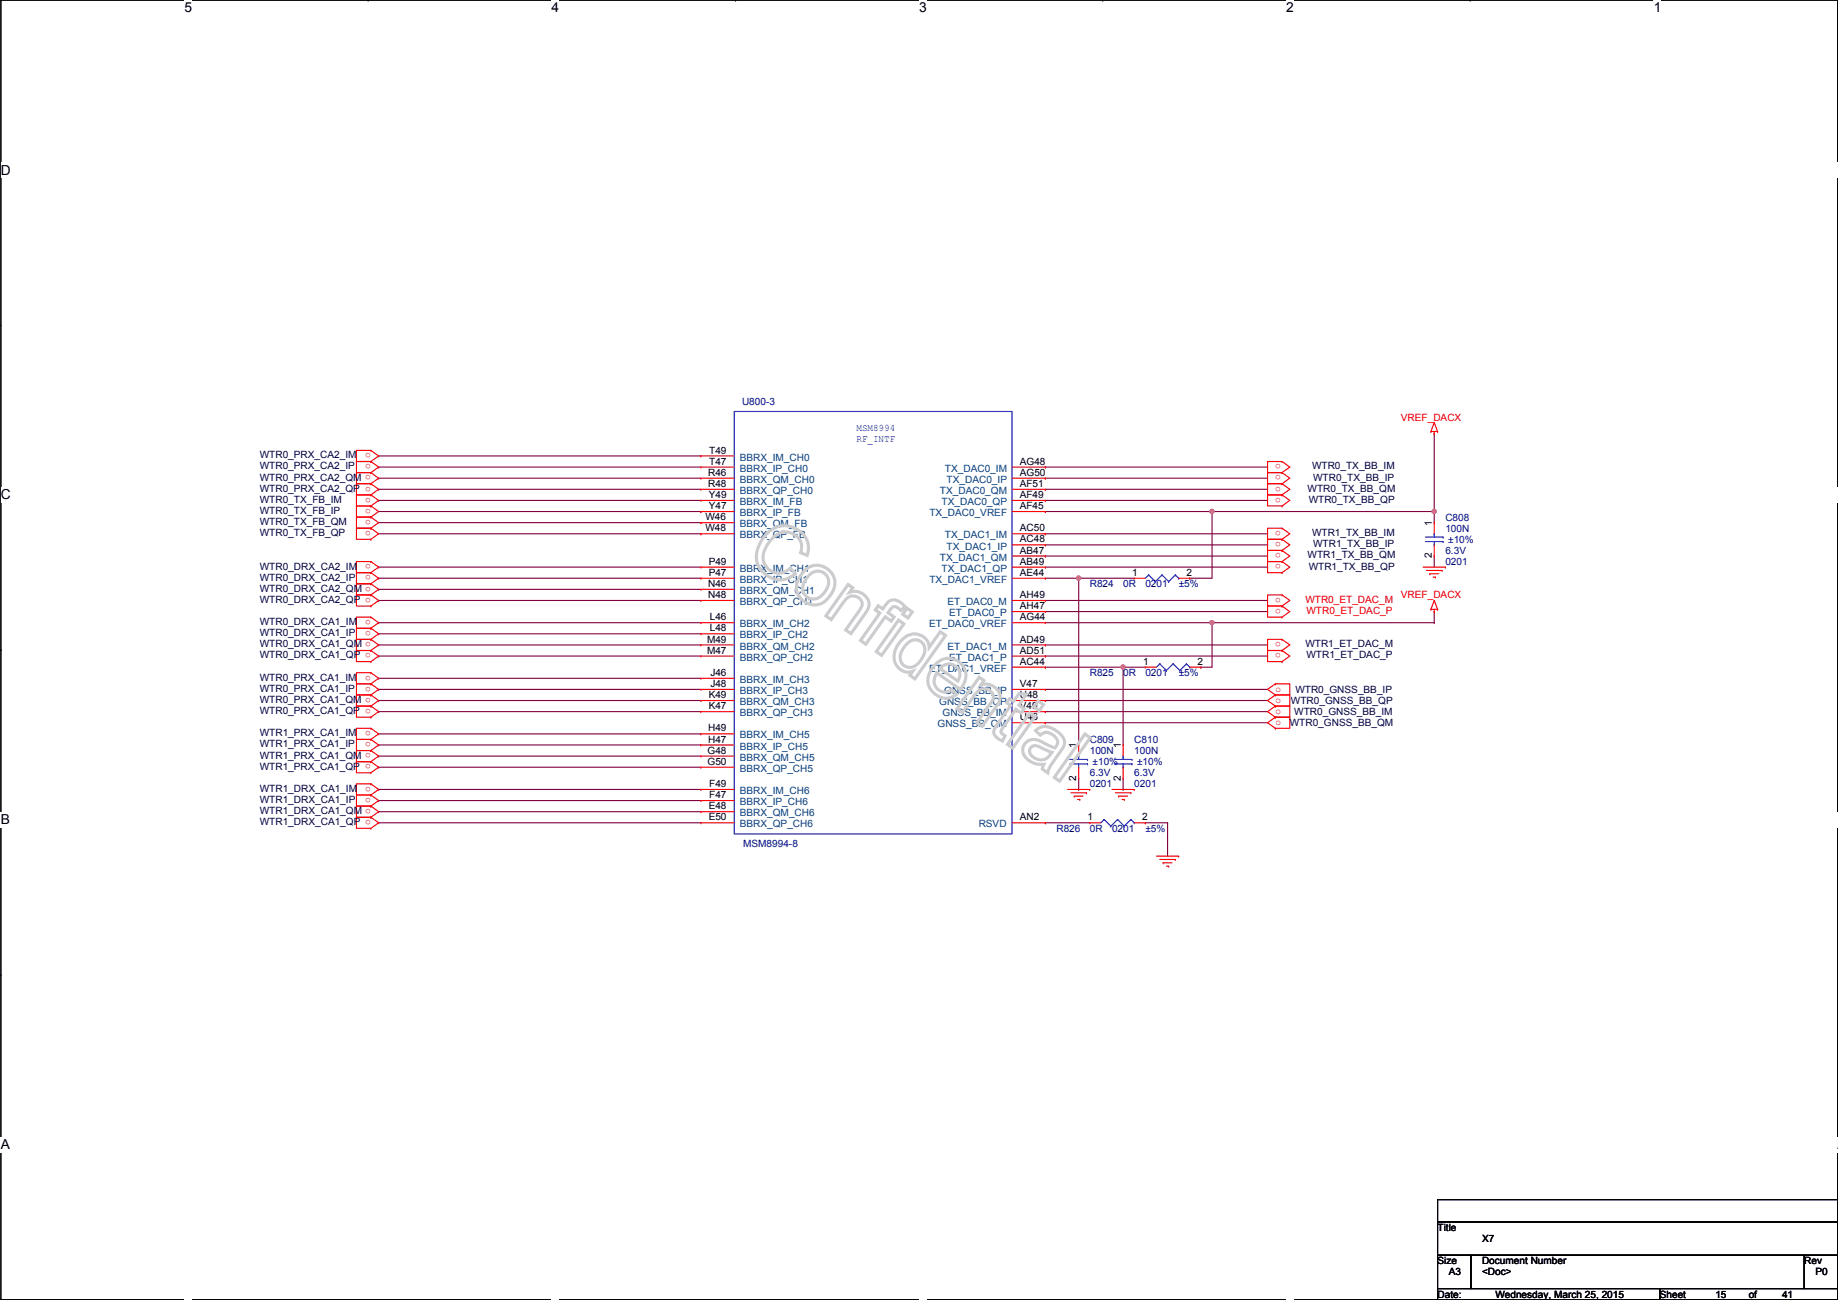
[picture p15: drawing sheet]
<svg xmlns="http://www.w3.org/2000/svg" width="420mm" height="297mm" viewBox="0 0 420 297" stroke-linecap="round" stroke-linejoin="round" font-family="sans-serif">
<defs><g id="words">
<g font-size="3.1">
<text x="42.2" y="2.8">5</text>
<text x="126.1" y="2.8">4</text>
<text x="210.1" y="2.8">3</text>
<text x="294" y="2.8">2</text>
<text x="378" y="2.8">1</text>
<text x=".2" y="39.9">D</text>
<text x=".2" y="114.1">C</text>
<text x=".2" y="188.4">B</text>
<text x=".2" y="262.6">A</text>
<text x="420.1" y="262.6">A</text>
</g>
<g font-size="2.3" fill="#000080">
<text x="169.6" y="92.5">U800-3</text>
<text x="330.4" y="119">C808</text>
<text x="330.4" y="121.5">100N</text>
<text x="331" y="124">±10%</text>
<text x="330.4" y="129.1">0201</text>
<text x="330.4" y="126.6">6.3V</text>
<text x="249.1" y="134.2">R824</text>
<text x="256.7" y="134.2">0R</text>
<text x="261.8" y="134.2">0201</text>
<text x="269.4" y="134.2">±5%</text>
<text x="249.1" y="154.5">R825</text>
<text x="256.7" y="154.5">0R</text>
<text x="261.8" y="154.5">0201</text>
<text x="269.4" y="154.5">±5%</text>
<text x="249.1" y="169.8">C809</text>
<text x="249.1" y="172.3">100N</text>
<text x="259.3" y="169.8">C810</text>
<text x="259.3" y="172.3">100N</text>
<text x="249.1" y="179.9">0201</text>
<text x="249.1" y="177.4">6.3V</text>
<text x="249.8" y="174.8">±10%</text>
<text x="259.3" y="179.9">0201</text>
<text x="259.3" y="177.4">6.3V</text>
<text x="259.9" y="174.8">±10%</text>
<text x="241.5" y="190.1">R826</text>
<text x="249.1" y="190.1">0R</text>
<text x="254.2" y="190.1">0201</text>
<text x="261.8" y="190.1">±5%</text>
<text x="169.9" y="193.6">MSM8994-8</text>
</g>
<g font-size="2.3" fill="#00f">
<text x="195.8" y="98.4">MSM8994</text>
<text x="195.8" y="101">RF_INTF</text>
</g>
<g font-size="2.3" fill="#f00">
<text x="320.2" y="96.1">VREF_DACX</text>
<text x="84.8" y="103.5" transform="rotate(180 84.8 103.5)">o</text>
<text x="84.8" y="106.1" transform="rotate(180 84.8 106.1)">o</text>
<text x="292.8" y="106.1" transform="rotate(180 292.8 106.1)">o</text>
<text x="84.8" y="108.6" transform="rotate(180 84.8 108.6)">o</text>
<text x="84.8" y="111.2" transform="rotate(180 84.8 111.2)">o</text>
<text x="84.8" y="113.7" transform="rotate(180 84.8 113.7)">o</text>
<text x="292.8" y="108.6" transform="rotate(180 292.8 108.6)">o</text>
<text x="292.8" y="111.2" transform="rotate(180 292.8 111.2)">o</text>
<text x="292.8" y="113.7" transform="rotate(180 292.8 113.7)">o</text>
<text x="84.8" y="116.2" transform="rotate(180 84.8 116.2)">o</text>
<text x="84.8" y="118.8" transform="rotate(180 84.8 118.8)">o</text>
<text x="84.8" y="121.3" transform="rotate(180 84.8 121.3)">o</text>
<text x="292.8" y="121.3" transform="rotate(180 292.8 121.3)">o</text>
<text x="292.8" y="123.9" transform="rotate(180 292.8 123.9)">o</text>
<text x="84.8" y="128.9" transform="rotate(180 84.8 128.9)">o</text>
<text x="84.8" y="131.5" transform="rotate(180 84.8 131.5)">o</text>
<text x="292.8" y="126.4" transform="rotate(180 292.8 126.4)">o</text>
<text x="292.8" y="128.9" transform="rotate(180 292.8 128.9)">o</text>
<text x="84.8" y="134" transform="rotate(180 84.8 134)">o</text>
<text x="84.8" y="136.6" transform="rotate(180 84.8 136.6)">o</text>
<text x="292.8" y="136.6" transform="rotate(180 292.8 136.6)">o</text>
<text x="298.4" y="137.8">WTR0_ET_DAC_M</text>
<text x="320.2" y="136.7">VREF_DACX</text>
<text x="84.8" y="141.6" transform="rotate(180 84.8 141.6)">o</text>
<text x="292.8" y="139.1" transform="rotate(180 292.8 139.1)">o</text>
<text x="298.7" y="140.3">WTR0_ET_DAC_P</text>
<text x="84.8" y="144.2" transform="rotate(180 84.8 144.2)">o</text>
<text x="84.8" y="146.7" transform="rotate(180 84.8 146.7)">o</text>
<text x="84.8" y="149.3" transform="rotate(180 84.8 149.3)">o</text>
<text x="292.8" y="146.7" transform="rotate(180 292.8 146.7)">o</text>
<text x="292.8" y="149.3" transform="rotate(180 292.8 149.3)">o</text>
<text x="84.8" y="154.3" transform="rotate(180 84.8 154.3)">o</text>
<text x="84.8" y="156.9" transform="rotate(180 84.8 156.9)">o</text>
<text x="84.8" y="159.4" transform="rotate(180 84.8 159.4)">o</text>
<text x="84.8" y="162" transform="rotate(180 84.8 162)">o</text>
<text x="291.5" y="158.1">o</text>
<text x="291.5" y="160.7">o</text>
<text x="84.8" y="167" transform="rotate(180 84.8 167)">o</text>
<text x="291.5" y="163.2">o</text>
<text x="291.5" y="165.7">o</text>
<text x="84.8" y="169.6" transform="rotate(180 84.8 169.6)">o</text>
<text x="84.8" y="172.1" transform="rotate(180 84.8 172.1)">o</text>
<text x="84.8" y="174.7" transform="rotate(180 84.8 174.7)">o</text>
<text x="84.8" y="179.7" transform="rotate(180 84.8 179.7)">o</text>
<text x="84.8" y="182.3" transform="rotate(180 84.8 182.3)">o</text>
<text x="84.8" y="184.8" transform="rotate(180 84.8 184.8)">o</text>
<text x="84.8" y="187.4" transform="rotate(180 84.8 187.4)">o</text>
</g>
<g font-size="2.3" fill="#000040">
<text x="59.4" y="104.7">WTR0_PRX_CA2_IM</text>
<text x="59.4" y="107.3">WTR0_PRX_CA2_IP</text>
<text x="299.9" y="107.3">WTR0_TX_BB_IM</text>
<text x="59.4" y="109.8">WTR0_PRX_CA2_QM</text>
<text x="59.4" y="112.4">WTR0_PRX_CA2_QP</text>
<text x="298.9" y="112.4">WTR0_TX_BB_QM</text>
<text x="300.2" y="109.8">WTR0_TX_BB_IP</text>
<text x="59.4" y="114.9">WTR0_TX_FB_IM</text>
<text x="59.4" y="117.4">WTR0_TX_FB_IP</text>
<text x="59.4" y="120">WTR0_TX_FB_QM</text>
<text x="299.2" y="114.9">WTR0_TX_BB_QP</text>
<text x="59.4" y="122.5">WTR0_TX_FB_QP</text>
<text x="299.9" y="122.5">WTR1_TX_BB_IM</text>
<text x="300.2" y="125.1">WTR1_TX_BB_IP</text>
<text x="59.4" y="130.1">WTR0_DRX_CA2_IM</text>
<text x="298.9" y="127.6">WTR1_TX_BB_QM</text>
<text x="299.2" y="130.1">WTR1_TX_BB_QP</text>
<text x="59.4" y="132.7">WTR0_DRX_CA2_IP</text>
<text x="59.4" y="135.2">WTR0_DRX_CA2_QM</text>
<text x="59.4" y="137.8">WTR0_DRX_CA2_QP</text>
<text x="59.4" y="142.8">WTR0_DRX_CA1_IM</text>
<text x="59.4" y="145.4">WTR0_DRX_CA1_IP</text>
<text x="59.4" y="147.9">WTR0_DRX_CA1_QM</text>
<text x="298.4" y="147.9">WTR1_ET_DAC_M</text>
<text x="59.4" y="150.5">WTR0_DRX_CA1_QP</text>
<text x="59.4" y="155.5">WTR0_PRX_CA1_IM</text>
<text x="298.7" y="150.5">WTR1_ET_DAC_P</text>
<text x="59.4" y="158.1">WTR0_PRX_CA1_IP</text>
<text x="59.4" y="160.6">WTR0_PRX_CA1_QM</text>
<text x="295.1" y="160.9">WTR0_GNSS_BB_QP</text>
<text x="296.1" y="158.3">WTR0_GNSS_BB_IP</text>
<text x="59.4" y="163.2">WTR0_PRX_CA1_QP</text>
<text x="294.8" y="165.9">WTR0_GNSS_BB_QM</text>
<text x="295.9" y="163.4">WTR0_GNSS_BB_IM</text>
<text x="59.4" y="168.2">WTR1_PRX_CA1_IM</text>
<text x="59.4" y="170.8">WTR1_PRX_CA1_IP</text>
<text x="59.4" y="173.3">WTR1_PRX_CA1_QM</text>
<text x="59.4" y="175.9">WTR1_PRX_CA1_QP</text>
<text x="59.4" y="180.9">WTR1_DRX_CA1_IM</text>
<text x="59.4" y="183.5">WTR1_DRX_CA1_IP</text>
<text x="59.4" y="186">WTR1_DRX_CA1_QM</text>
<text x="59.4" y="188.6">WTR1_DRX_CA1_QP</text>
</g>
<g font-size="2.3">
<text x="162.1" y="103.6">T49</text>
<text x="162.1" y="106.2">T47</text>
<text x="233.1" y="106.2">AG48</text>
<text x="161.9" y="108.7">R46</text>
<text x="161.9" y="111.3">R48</text>
<text x="162" y="113.8">Y49</text>
<text x="233.1" y="108.7">AG50</text>
<text x="233.1" y="111.3">AF51</text>
<text x="233.1" y="113.8">AF49</text>
<text x="161.2" y="118.9">W46</text>
<text x="162" y="116.3">Y47</text>
<text x="233.1" y="116.3">AF45</text>
<text x="161.2" y="121.4">W48</text>
<text x="233.1" y="121.4">AC50</text>
<text x="233.1" y="124">AC48</text>
<text x="327.3" y="120.2" transform="rotate(-90 327.3 120.2)">1</text>
<text x="162" y="129">P49</text>
<text x="162" y="131.6">P47</text>
<text x="233.1" y="126.5">AB47</text>
<text x="233.1" y="129">AB49</text>
<text x="233.1" y="131.6">AE44</text>
<text x="258.8" y="131.6">1</text>
<text x="271.2" y="131.6">2</text>
<text x="327.3" y="127.6" transform="rotate(-90 327.3 127.6)">2</text>
<text x="161.9" y="134.1">N46</text>
<text x="161.9" y="136.7">N48</text>
<text x="233.1" y="136.7">AH49</text>
<text x="162.3" y="141.7">L46</text>
<text x="233.1" y="139.2">AH47</text>
<text x="233.1" y="141.7">AG44</text>
<text x="161.6" y="146.8">M49</text>
<text x="161.6" y="149.4">M47</text>
<text x="162.3" y="144.3">L48</text>
<text x="233.1" y="146.8">AD49</text>
<text x="233.1" y="149.4">AD51</text>
<text x="162.4" y="154.4">J46</text>
<text x="233.1" y="151.9">AC44</text>
<text x="261.3" y="151.9">1</text>
<text x="273.8" y="151.9">2</text>
<text x="162" y="159.5">K49</text>
<text x="162.4" y="157">J48</text>
<text x="233.1" y="157">V47</text>
<text x="233.1" y="159.5">U48</text>
<text x="161.9" y="167.1">H49</text>
<text x="162" y="162.1">K47</text>
<text x="233.1" y="162.1">V49</text>
<text x="233.1" y="164.6">U46</text>
<text x="161.7" y="172.2">G48</text>
<text x="161.9" y="169.7">H47</text>
<text x="246" y="171" transform="rotate(-90 246 171)">1</text>
<text x="256.2" y="171" transform="rotate(-90 256.2 171)">1</text>
<text x="161.7" y="174.8">G50</text>
<text x="162.1" y="179.8">F49</text>
<text x="246" y="178.4" transform="rotate(-90 246 178.4)">2</text>
<text x="256.2" y="178.4" transform="rotate(-90 256.2 178.4)">2</text>
<text x="162" y="184.9">E48</text>
<text x="162.1" y="182.4">F47</text>
<text x="162" y="187.5">E50</text>
<text x="233.1" y="187.5">AN2</text>
<text x="248.6" y="187.5">1</text>
<text x="261.1" y="187.5">2</text>
<text x="328.6" y="281.3">Title</text>
<text x="338.8" y="283.8">X7</text>
<text x="328.6" y="288.9">Size</text>
<text x="331.2" y="291.4">A3</text>
<text x="338.8" y="288.9">Document Number</text>
<text x="338.8" y="291.4">&lt;Doc&gt;</text>
<text x="412.4" y="288.9">Rev</text>
<text x="415" y="291.4">P0</text>
<text x="328.6" y="296.5">Date:</text>
<text x="341.8" y="296.5">Wednesday, March 25, 2015</text>
<text x="379.4" y="296.5">Sheet</text>
<text x="392.1" y="296.5">15</text>
<text x="399.7" y="296.5">of</text>
<text x="407.4" y="296.5">41</text>
</g>
<g font-size="2.3" fill="#004080">
<text x="169.1" y="105.2">BBRX_IM_CH0</text>
<text x="169.1" y="107.8">BBRX_IP_CH0</text>
<text x="216" y="107.8">TX_DAC0_IM</text>
<text x="169.1" y="110.3">BBRX_QM_CH0</text>
<text x="169.1" y="112.9">BBRX_QP_CH0</text>
<text x="214.9" y="112.9">TX_DAC0_QM</text>
<text x="216.4" y="110.3">TX_DAC0_IP</text>
<text x="169.1" y="115.4">BBRX_IM_FB</text>
<text x="169.1" y="117.9">BBRX_IP_FB</text>
<text x="212.5" y="117.9">TX_DAC0_VREF</text>
<text x="215.3" y="115.4">TX_DAC0_QP</text>
<text x="169.1" y="120.5">BBRX_QM_FB</text>
<text x="169.1" y="123">BBRX_QP_FB</text>
<text x="216" y="123">TX_DAC1_IM</text>
<text x="216.4" y="125.6">TX_DAC1_IP</text>
<text x="169.1" y="130.6">BBRX_IM_CH1</text>
<text x="214.9" y="128.1">TX_DAC1_QM</text>
<text x="215.3" y="130.6">TX_DAC1_QP</text>
<text x="169.1" y="133.2">BBRX_IP_CH1</text>
<text x="169.1" y="135.7">BBRX_QM_CH1</text>
<text x="212.5" y="133.2">TX_DAC1_VREF</text>
<text x="169.1" y="138.3">BBRX_QP_CH1</text>
<text x="169.1" y="143.3">BBRX_IM_CH2</text>
<text x="212.4" y="143.3">ET_DAC0_VREF</text>
<text x="216.6" y="138.3">ET_DAC0_M</text>
<text x="217" y="140.8">ET_DAC0_P</text>
<text x="169.1" y="145.9">BBRX_IP_CH2</text>
<text x="169.1" y="148.4">BBRX_QM_CH2</text>
<text x="216.6" y="148.4">ET_DAC1_M</text>
<text x="169.1" y="151">BBRX_QP_CH2</text>
<text x="212.4" y="153.5">ET_DAC1_VREF</text>
<text x="217" y="151">ET_DAC1_P</text>
<text x="169.1" y="156">BBRX_IM_CH3</text>
<text x="169.1" y="158.6">BBRX_IP_CH3</text>
<text x="169.1" y="161.1">BBRX_QM_CH3</text>
<text x="214.7" y="161.1">GNSS_BB_QP</text>
<text x="215.8" y="158.6">GNSS_BB_IP</text>
<text x="169.1" y="163.7">BBRX_QP_CH3</text>
<text x="214.3" y="166.2">GNSS_BB_QM</text>
<text x="215.5" y="163.7">GNSS_BB_IM</text>
<text x="169.1" y="168.7">BBRX_IM_CH5</text>
<text x="169.1" y="171.3">BBRX_IP_CH5</text>
<text x="169.1" y="173.8">BBRX_QM_CH5</text>
<text x="169.1" y="176.4">BBRX_QP_CH5</text>
<text x="169.1" y="181.4">BBRX_IM_CH6</text>
<text x="169.1" y="184">BBRX_IP_CH6</text>
<text x="169.1" y="186.5">BBRX_QM_CH6</text>
<text x="169.1" y="189.1">BBRX_QP_CH6</text>
<text x="223.7" y="189.1">RSVD</text>
</g>
</g></defs>
<path d="M.2 0h419.9v297h-419.9z" fill="none" stroke="#000" stroke-width=".25"/>
<g fill="#fff">
<path d="M42.2 0h1.7v3.5h-1.7z"/>
<path d="M42.2 297l1.7 .1z"/>
</g>
<path d="M84.1 0h.1M84.1 297h.1" fill="none" stroke="#000" stroke-width=".25"/>
<g fill="#fff">
<path d="M126.1 0h1.7v3.5h-1.7z"/>
<path d="M126.1 297l1.7 .1z"/>
</g>
<path d="M168.1 0h.1M168.1 297h.1" fill="none" stroke="#000" stroke-width=".25"/>
<g fill="#fff">
<path d="M210.1 0h1.7v3.5h-1.7z"/>
<path d="M210.1 297l1.7 .1z"/>
</g>
<path d="M252.1 0h.1M252.1 297h.1" fill="none" stroke="#000" stroke-width=".25"/>
<g fill="#fff">
<path d="M294 0h1.8v3.5h-1.8z"/>
<path d="M294 297l1.8 .1z"/>
</g>
<path d="M336.1 0h.1M336.1 297h.1" fill="none" stroke="#000" stroke-width=".25"/>
<g fill="#fff">
<path d="M378 0h1.8v3.5h-1.8z"/>
<path d="M378 297l1.8 .1z"/>
<path d="M.2 37.1h2.2v3.5h-2.2z"/>
<path d="M420.1 37.1h.1v3.5h-.1z"/>
<path d="M.2 111.3h2.2v3.5h-2.2z"/>
<path d="M420.1 111.3h.1v3.5h-.1z"/>
</g>
<path d="M.2 74.3h.1M420.1 74.3h.1" fill="none" stroke="#000" stroke-width=".25"/>
<g fill="#fff">
<path d="M.2 185.6h2.1v3.5h-2.1z"/>
<path d="M420.1 185.6h.1v3.5h-.1z"/>
</g>
<path d="M.2 148.5h.1M420.1 148.5h.1" fill="none" stroke="#000" stroke-width=".25"/>
<path d="M.2 148.5h.1M420.1 148.5h.1" fill="none" stroke="#000" stroke-width=".23"/>
<g fill="#fff">
<path d="M.2 259.8h2.1v3.5h-2.1z"/>
<path d="M420.1 259.8h.1v3.5h-.1z"/>
</g>
<path d="M.2 222.7h.1M420.1 222.7h.1" fill="none" stroke="#000" stroke-width=".25"/>
<g fill="none" stroke="#800040" stroke-width=".25">
<path d="M327.9 99.1h.1M327.9 99.1v20.3M86.6 114.3h.1M86.6 114.3h73.6M86.6 116.9h73.6M86.6 119.4h73.6M160.2 116.9h.1M160.2 119.4h.1M239 106.7h.1M239 109.3h.1M239 111.8h.1M239 114.3h.1"/>
<path d="M239 116.9h.1M239 114.3h50.8M239 116.9h88.9M239 106.7h50.8M239 109.3h50.8M239 111.8h50.8M277.1 116.9h.1M277.1 116.9v15.2h-5.1M327.9 116.9h.1M86.6 122h73.6M160.2 122h.1M239 122h.1"/>
<path d="M239 124.5h.1M239 127h.1M239 129.6h.1M239 137.2h.1M239 132.1h.1M239 122h50.8M239 124.5h50.8M239 127h50.8M239 129.6h50.8M239 137.2h50.8M239 139.7h50.8M239 132.1h7.6"/>
<path d="M272 132.1h.1M289.8 139.7h.1M327.9 127h.1M327.9 127v2.6M239 147.4h.1M239 149.9h.1M239 157.5h.1M239 147.4h50.8M239 149.9h50.8M239 157.5h50.8M239 160.1h.1M239 162.6h.1"/>
<path d="M239 165.1h.1M239 160.1h50.8M239 162.6h50.8M239 165.1h50.8"/>
</g>
<circle cx="327.8" cy="116.9" r=".49" fill="#f0f"/>
<circle cx="327.8" cy="116.9" r=".49" fill="none" stroke="#f0f" stroke-width=".25"/>
<circle cx="277" cy="116.9" r=".49" fill="#f0f"/>
<circle cx="277" cy="116.9" r=".49" fill="none" stroke="#f0f" stroke-width=".25"/>
<path d="M246.6 132.1h.1M246.6 132.1v38.1M239 152.4h.1M239 152.4h17.7M274.5 152.4h.1M274.5 152.4h2.6" fill="none" stroke="#800040" stroke-width=".25"/>
<circle cx="246.6" cy="132.1" r=".49" fill="#f0f"/>
<circle cx="246.6" cy="132.1" r=".49" fill="none" stroke="#f0f" stroke-width=".25"/>
<path d="M246.6 132.1h.1M246.6 132.1h12.7M256.7 152.4h.1M256.7 152.4v17.8" fill="none" stroke="#800040" stroke-width=".25"/>
<circle cx="256.7" cy="152.4" r=".49" fill="#f0f"/>
<circle cx="256.7" cy="152.4" r=".49" fill="none" stroke="#f0f" stroke-width=".25"/>
<g fill="none" stroke="#800040" stroke-width=".25">
<path d="M86.6 104.2h.1M86.6 106.7h.1M86.6 109.3h.1M86.6 111.8h.1M86.6 104.2h73.6M86.6 106.7h73.6M86.6 109.3h73.6M86.6 111.8h73.6M86.6 129.6h.1M86.6 132.1h.1M86.6 134.7h.1M86.6 137.2h.1"/>
<path d="M86.6 129.6h73.6M86.6 132.1h73.6M86.6 134.7h73.6M86.6 137.2h73.6M327.9 139.7h.1M327.9 139.7v2.6M86.6 142.3h.1M86.6 144.8h.1M86.6 147.4h.1M86.6 149.9h.1M86.6 155h.1M86.6 157.5h.1"/>
<path d="M86.6 142.3h73.6M86.6 144.8h73.6M86.6 147.4h73.6M86.6 149.9h73.6M86.6 155h73.6M86.6 157.5h73.6M239 142.3h38.1M256.7 152.4h.1M256.7 152.4h5.1M277.1 142.3h.1M277.1 142.3v10.1M86.6 160.1h.1"/>
<path d="M86.6 162.6h.1M86.6 167.7h.1M86.6 170.2h.1M86.6 172.8h.1M86.6 175.3h.1M86.6 160.1h73.6M86.6 162.6h73.6M86.6 167.7h73.6M86.6 170.2h73.6M86.6 172.8h73.6M86.6 175.3h73.6M246.6 177.8v2.6"/>
<path d="M256.7 177.8v2.6M86.6 180.4h.1M86.6 182.9h.1M86.6 185.5h.1M86.6 188h.1M86.6 180.4h73.6M86.6 182.9h73.6M86.6 185.5h73.6M86.6 188h73.6M239 188h.1M239 188h10.1M246.6 180.4h.1"/>
<path d="M256.7 180.4h.1M261.8 188h.1M261.8 188h5.1M266.9 188h.1M266.9 188v7.6"/>
</g>
<circle cx="277" cy="142.3" r=".49" fill="#f0f"/>
<circle cx="277" cy="142.3" r=".49" fill="none" stroke="#f0f" stroke-width=".25"/>
<path d="M277.1 142.3h50.8M327.9 142.3h.1" fill="none" stroke="#800040" stroke-width=".25"/>
<g fill="none" stroke="#f00" stroke-width=".25">
<path d="M327.1 98.6h.1M327.1 98.6h1.5M327.9 99.1h.1M327.9 96.6h.1M327.9 98.6v.5M327.9 96.6l-.8 2M327.9 96.6l.7 2M328.6 98.6h.1M84.8 105.5h.1M84.8 102.9h.1M84.8 102.9h-3.3v2.6h3.3M84.8 108h.1"/>
<path d="M84.8 105.5h-3.3v2.5h3.3M84.8 110.5h.1M84.8 108h-3.3v2.5h3.3M84.8 113.1h.1M84.8 110.5h-3.3v2.6h3.3M84.8 115.6h.1M84.8 113.1h-3.3v2.5h3.3M84.8 118.2h.1M84.8 115.6h-3.3v2.6h3.3M84.8 118.2h-3.3v2.5h3.3M84.8 102.9l1.8 1.3-1.8 1.3M84.8 105.5l1.8 1.2-1.8 1.3"/>
<path d="M84.8 108l1.8 1.3-1.8 1.2M84.8 110.5l1.8 1.3-1.8 1.3M84.8 113.1l1.8 1.2-1.8 1.3M84.8 115.6l1.8 1.3-1.8 1.3M84.8 118.2l1.8 1.2-1.8 1.3M160.2 104.2h.1M160.2 106.7h.1M160.2 109.3h.1M160.2 111.8h.1M160.2 114.3h.1M160.2 116.9h.1M160.2 119.4h.1"/>
<path d="M160.2 104.2h7.6M160.2 106.7h7.6M160.2 109.3h7.6M160.2 111.8h7.6M160.2 114.3h7.6M160.2 116.9h7.6M160.2 119.4h7.6M231.3 106.7h7.7M231.3 109.3h7.7M231.3 111.8h7.7M231.3 114.3h7.7M231.3 116.9h7.7"/>
<path d="M239 106.7h.1M239 109.3h.1M239 111.8h.1M239 114.3h.1M239 116.9h.1M293.1 108h.1M293.1 105.5h.1M293.1 105.5h-3.3v2.5h3.3M293.1 110.5h.1M293.1 108h-3.3v2.5h3.3M293.1 113.1h.1M293.1 110.5h-3.3v2.6h3.3"/>
<path d="M293.1 115.6h.1M293.1 113.1h-3.3v2.5h3.3M293.1 105.5l1.7 1.2-1.7 1.3M293.1 108l1.7 1.3-1.7 1.2M293.1 110.5l1.7 1.3-1.7 1.3M293.1 113.1l1.7 1.2-1.7 1.3M327.9 119.4h.1M327.9 119.4v2.6M84.8 130.9h.1M84.8 128.3h.1M84.8 128.3h-3.3v2.6h3.3M84.8 133.4h.1"/>
<path d="M84.8 130.9h-3.3v2.5h3.3M84.8 135.9h.1M84.8 133.4h-3.3v2.5h3.3M84.8 138.5h.1M84.8 135.9h-3.3v2.6h3.3M84.8 120.7h.1M84.8 123.2h.1M84.8 120.7h-3.3v2.5h3.3M84.8 128.3l1.8 1.3-1.8 1.3M84.8 130.9l1.8 1.2-1.8 1.3M84.8 133.4l1.8 1.3-1.8 1.2M84.8 135.9l1.8 1.3-1.8 1.3"/>
<path d="M84.8 120.7l1.8 1.3-1.8 1.2M160.2 122h.1M160.2 129.6h.1M160.2 132.1h.1M160.2 134.7h.1M160.2 137.2h.1M160.2 129.6h7.6M160.2 132.1h7.6M160.2 122h7.6M160.2 134.7h7.6M160.2 137.2h7.6M231.3 129.6h7.7"/>
<path d="M231.3 132.1h7.7M231.3 122h7.7M231.3 137.2h7.7M231.3 124.5h7.7M231.3 127h7.7M231.3 139.7h7.7M239 122h.1M239 124.5h.1M239 127h.1M239 129.6h.1M239 132.1h.1M239 137.2h.1"/>
<path d="M239 139.7h.1M259.3 132.1h.1M259.3 132.1h2.5M269.4 132.1h2.6M272 132.1h.1M293.1 123.2h.1M293.1 120.7h.1M293.1 120.7h-3.3v2.5h3.3M293.1 125.8h.1M293.1 123.2h-3.3v2.6h3.3M293.1 128.3h.1M293.1 125.8h-3.3v2.5h3.3"/>
<path d="M293.1 130.9h.1M293.1 128.3h-3.3v2.6h3.3M293.1 138.5h.1M293.1 135.9h.1M293.1 135.9h-3.3v2.6h3.3M293.1 138.5h-3.3v2.5h3.3M293.1 120.7l1.7 1.3-1.7 1.2M293.1 123.2l1.7 1.3-1.7 1.3M293.1 125.8l1.7 1.2-1.7 1.3M293.1 128.3l1.7 1.3-1.7 1.3M293.1 135.9l1.7 1.3-1.7 1.3M293.1 138.5l1.7 1.2-1.7 1.3"/>
<path d="M325.3 129.6h5.1M326.1 130.3h3.5M326.8 131.1h.1M326.8 131.1h2.1M327.1 139.2h.1M327.1 139.2h1.5M327.6 131.9h.5M327.9 139.7h.1M327.9 137.2h.1M327.9 127h.1M327.9 124.5v2.5M327.9 139.2v.5"/>
<path d="M327.9 137.2l-.8 2M327.9 137.2l.7 2M328.1 131.9h.1M328.6 139.2h.1M329.6 130.3h.1M330.4 129.6h.1M84.8 143.6h.1M84.8 141h.1M84.8 141h-3.3v2.6h3.3M84.8 146.1h.1M84.8 143.6h-3.3v2.5h3.3M84.8 148.6h.1"/>
<path d="M84.8 146.1h-3.3v2.5h3.3M84.8 151.2h.1M84.8 148.6h-3.3v2.6h3.3M84.8 156.3h.1M84.8 153.7h.1M84.8 153.7h-3.3v2.6h3.3M84.8 158.8h.1M84.8 156.3h-3.3v2.5h3.3M84.8 158.8h-3.3v2.5h3.3M84.8 141l1.8 1.3-1.8 1.3M84.8 143.6l1.8 1.2-1.8 1.3M84.8 146.1l1.8 1.3-1.8 1.2"/>
<path d="M84.8 148.6l1.8 1.3-1.8 1.3M84.8 153.7l1.8 1.3-1.8 1.3M84.8 156.3l1.8 1.2-1.8 1.3M84.8 158.8l1.8 1.3-1.8 1.2M160.2 142.3h.1M160.2 144.8h.1M160.2 147.4h.1M160.2 149.9h.1M160.2 155h.1M160.2 157.5h.1M160.2 142.3h7.6M160.2 144.8h7.6"/>
<path d="M160.2 147.4h7.6M160.2 149.9h7.6M160.2 155h7.6M160.2 157.5h7.6M231.3 152.4h7.7M231.3 142.3h7.7M231.3 147.4h7.7M231.3 149.9h7.7M231.3 157.5h7.7M239 142.3h.1M239 147.4h.1M239 149.9h.1"/>
<path d="M239 152.4h.1M239 157.5h.1M261.8 152.4h.1M261.8 152.4h2.6M272 152.4h2.5M274.5 152.4h.1M291.5 156.3h.1M291.5 158.8h.1M291.5 156.3h3.3v2.5h-3.3M291.5 158.8h3.3v2.5h-3.3M291.5 156.3l-1.7 1.2 1.7 1.3M291.5 158.8l-1.7 1.3 1.7 1.2"/>
<path d="M293.1 141h.1M293.1 148.6h.1M293.1 146.1h.1M293.1 146.1h-3.3v2.5h3.3M293.1 151.2h.1M293.1 148.6h-3.3v2.6h3.3M293.1 146.1l1.7 1.3-1.7 1.2M293.1 148.6l1.7 1.3-1.7 1.3M84.8 161.3h.1M84.8 163.9h.1M84.8 161.3h-3.3v2.6h3.3M84.8 169h.1"/>
<path d="M84.8 166.4h.1M84.8 166.4h-3.3v2.6h3.3M84.8 171.5h.1M84.8 169h-3.3v2.5h3.3M84.8 174h.1M84.8 171.5h-3.3v2.5h3.3M84.8 176.6h.1M84.8 174h-3.3v2.6h3.3M84.8 179.1h.1M84.8 179.1h-3.3v2.6h3.3M84.8 161.3l1.8 1.3-1.8 1.3M84.8 166.4l1.8 1.3-1.8 1.3"/>
<path d="M84.8 169l1.8 1.2-1.8 1.3M84.8 171.5l1.8 1.3-1.8 1.2M84.8 174l1.8 1.3-1.8 1.3M84.8 179.1l1.8 1.3-1.8 1.3M160.2 160.1h.1M160.2 162.6h.1M160.2 167.7h.1M160.2 170.2h.1M160.2 172.8h.1M160.2 175.3h.1M160.2 160.1h7.6M160.2 162.6h7.6"/>
<path d="M160.2 167.7h7.6M160.2 170.2h7.6M160.2 172.8h7.6M160.2 175.3h7.6M231.3 160.1h7.7M231.3 162.6h7.7M231.3 165.1h7.7M239 160.1h.1M239 162.6h.1M239 165.1h.1M246.6 170.2h.1M246.6 177.8h.1"/>
<path d="M246.6 170.2v2.6M246.6 175.3v2.5M256.7 170.2h.1M256.7 177.8h.1M256.7 170.2v2.6M256.7 175.3v2.5M291.5 161.3h.1M291.5 163.9h.1M291.5 161.3h3.3v2.6h-3.3M291.5 166.4h.1M291.5 163.9h3.3v2.5h-3.3M291.5 161.3l-1.7 1.3 1.7 1.3"/>
<path d="M291.5 163.9l-1.7 1.2 1.7 1.3M84.8 181.7h.1M84.8 184.2h.1M84.8 181.7h-3.3v2.5h3.3M84.8 186.7h.1M84.8 184.2h-3.3v2.5h3.3M84.8 189.3h.1M84.8 186.7h-3.3v2.6h3.3M84.8 181.7l1.8 1.2-1.8 1.3M84.8 184.2l1.8 1.3-1.8 1.2M84.8 186.7l1.8 1.3-1.8 1.3M160.2 180.4h.1"/>
<path d="M160.2 182.9h.1M160.2 185.5h.1M160.2 188h.1M160.2 180.4h7.6M160.2 188h7.6M160.2 182.9h7.6M160.2 185.5h7.6M231.3 188h7.7M239 188h.1M244 180.4h5.1M244.8 181.1h3.6M245.6 181.9h.1"/>
<path d="M245.6 181.9h2M246.3 182.7h.5M246.8 182.7h.1M248.4 181.1h.1M249.1 180.4h.1M249.1 188h.1M249.1 188h2.6M254.2 180.4h5.1M255 181.1h3.5M255.7 181.9h.1M255.7 181.9h2.1M256.5 182.7h.5"/>
<path d="M257 182.7h.1M258.5 181.1h.1M259.3 180.4h.1M259.3 188h2.5M261.8 188h.1M264.4 195.6h5M265.1 196.4h3.6M265.9 197.1h.1M265.9 197.1h2M266.6 197.9h.6M267.2 197.9h.1M268.7 196.4h.1"/>
<path d="M269.4 195.6h.1"/>
</g>
<path d="M328.6 274.1h91.5v5.1h-91.5zM328.6 279.2h91.5v7.6h-91.5zM328.6 286.8h7.6v7.6h-7.6zM328.6 294.4h50.8v2.6h-50.8zM336.2 286.8h76.2v7.6h-76.2zM379.4 294.4h40.7v2.6h-40.7zM412.4 286.8h7.7v7.6h-7.7z" fill="none" stroke="#000" stroke-width=".25"/>
<g fill="none" stroke="#00f" stroke-width=".25">
<path d="M167.8 94h63.5v96.5h-63.5zM262.6 131.4h.1M262.6 131.4l-.8 .7M262.6 131.4l1.5 1.5M264.1 132.9h.1M265.6 131.4h.1M265.6 131.4l-1.5 1.5M265.6 131.4l1.6 1.5M267.2 132.9h.1M268.7 131.4h.1M268.7 131.4l-1.5 1.5M268.7 131.4l.7 .7"/>
<path d="M269.4 132.1h.1M325.8 122.7h4.1M325.8 123.7h4.1M327.9 122h.1M327.9 124.5h.1M327.9 122v.7M327.9 123.7v.8M329.9 122.7h.1M329.9 123.7h.1M265.1 151.7h.1M265.1 151.7l-.7 .7M265.1 151.7l1.5 1.5"/>
<path d="M266.6 153.2h.1M268.2 151.7h.1M268.2 151.7l-1.6 1.5M268.2 151.7l1.5 1.5M269.7 153.2h.1M271.2 151.7h.1M271.2 151.7l-1.5 1.5M271.2 151.7l.8 .7M272 152.4h.1M244.5 173.5h4.1M244.5 174.5h4.1M246.6 172.8h.1"/>
<path d="M246.6 175.3h.1M246.6 172.8v.7M246.6 174.5v.8M248.6 173.5h.1M248.6 174.5h.1M254.7 173.5h4.1M254.7 174.5h4.1M256.7 172.8h.1M256.7 175.3h.1M256.7 172.8v.7M256.7 174.5v.8M258.8 173.5h.1"/>
<path d="M258.8 174.5h.1M252.4 187.2h.1M252.4 187.2l-.7 .8M252.4 187.2l1.5 1.6M253.9 188.8h.1M255.5 187.2h.1M255.5 187.2l-1.6 1.6M255.5 187.2l1.5 1.6M257 188.8h.1M258.5 187.2h.1M258.5 187.2l-1.5 1.6M258.5 187.2l.8 .8"/>
<path d="M259.3 188h.1"/>
</g>
<circle cx="327.8" cy="116.9" r=".49" fill="#f0f"/>
<circle cx="327.8" cy="116.9" r=".49" fill="none" stroke="#f0f" stroke-width=".25"/>
<circle cx="277" cy="116.9" r=".49" fill="#f0f"/>
<circle cx="277" cy="116.9" r=".49" fill="none" stroke="#f0f" stroke-width=".25"/>
<circle cx="246.6" cy="132.1" r=".49" fill="#f0f"/>
<circle cx="246.6" cy="132.1" r=".49" fill="none" stroke="#f0f" stroke-width=".25"/>
<circle cx="256.7" cy="152.4" r=".49" fill="#f0f"/>
<circle cx="256.7" cy="152.4" r=".49" fill="none" stroke="#f0f" stroke-width=".25"/>
<circle cx="277" cy="142.3" r=".49" fill="#f0f"/>
<circle cx="277" cy="142.3" r=".49" fill="none" stroke="#f0f" stroke-width=".25"/>
<g fill="none" stroke="#ccc" stroke-width=".71" stroke-linecap="butt">
<path d="M175.2 122.1a5.5 5.5 0 0 1 5.9-1.7 5.5 5.5 0 0 1 3.7 4.9l-.3 1.6-1.5-.6a3.6 3.6 0 0 0-1.1-4 3.6 3.6 0 0 0-4.1-.3 7.1 7.1 0 0 0-3.4 5.8 3.6 3.6 0 0 0 2.5 3 3.6 3.6 0 0 0 3.8-1l1.1 1.3a5.4 5.4 0 0 1-6 .7 5.4 5.4 0 0 1-2.9-5.2 8.4 8.4 0 0 1 2.3-4.5zM184 130.3a4.1 4.1 0 0 1 5.8 .3 4.1 4.1 0 0 1-.3 5.9 4.1 4.1 0 0 1-5.9 .8 4.1 4.1 0 0 1-.5-6zM185.1 131.3a2.55 2.55 0 0 1 3.5-.2 2.55 2.55 0 0 1 .3 3.5 3.4 3.4 0 0 1-3.6 2.2 2.58 2.58 0 0 1-1.3-4.1zM193.9 133.5l1 .8-.7 1a3.1 3.1 0 0 1 3.4 .6 3.1 3.1 0 0 1 .8 3.3l-3.9 5.6-1.2-.9 3.1-4.3a2.04 2.04 0 0 0-.2-3.1 2.04 2.04 0 0 0-3 .7l-3.2 4.4-1.2-.9zM200.8 138.4l1 .7a3.3 3.3 0 0 1 2.3-2 3.6 3.6 0 0 1 2.8 1.5l-.9 .9a1.58 1.58 0 0 0-2.1-.7l-.9 1.2 1.4 1-.7 .9-1.4-1-4.4 6.3-1.2-.9 4.4-6.2-1-.8zM207.3 139l1.2 .8-.9 1.4-1.2-.9zM205.4 141.7l1.2 .9-5.1 7.1-1.2-.8zM206.1 146.3a3.5 3.5 0 0 1 3.7-1.4 3.5 3.5 0 0 1 2.6 3l2.5-3.6 1.2 .9-7 9.9-1.1-.8 .6-.9a3.4 3.4 0 0 1-3.4-1 3.4 3.4 0 0 1-.7-3.5l.6-1.4zM207.4 147a2.33 2.33 0 0 1 3.2-.3 2.33 2.33 0 0 1 .5 3.2 3.8 3.8 0 0 1-3.4 2.6 2.43 2.43 0 0 1-1.4-4zM214 151.6a4 4 0 0 1 5.7 .1 4 4 0 0 1 0 5.6l-.2 .2-5.3-3.8a2.56 2.56 0 0 0-.1 3.5 2.56 2.56 0 0 0 3.5 .4l1.1 1a4.1 4.1 0 0 1-4.7 .2 4.1 4.1 0 0 1-1.7-4.5l.5-1.1zM215.2 152.4a2.46 2.46 0 0 1 3.4-.1 2.46 2.46 0 0 1 .3 3.3l-4-2.8zM223.9 154.7l1 .8-.7 1a3.1 3.1 0 0 1 3.3 .6 3.1 3.1 0 0 1 .9 3.3l-3.9 5.6-1.2-.9 3.1-4.3a2.04 2.04 0 0 0-.2-3.1 2.04 2.04 0 0 0-3.1 .7l-3.1 4.4-1.2-.9z"/>
<path d="M230.8 159.6l.9 .7 1.2-1.8 1.8 .1-1.8 2.5 1.2 .9-.7 .9-1.2-.8-3 4.2a.94 .94 0 0 0-.4 .9 .94 .94 0 0 0 .8 .8l.2 .1-.6 1.2a2.33 2.33 0 0 1-1.9-2.6l3.7-5.5-.9-.6zM235.4 162.9l1.2 .8-5.1 7.2-1.2-.8zM235.7 170.7a1.85 1.85 0 0 1 2.5 .2l2.3 1a2.7 2.7 0 0 1-2.7 1.7 2.7 2.7 0 0 1-2.5-1.9zM236.7 166.9a3.4 3.4 0 0 1 4.8 .1 2.88 2.88 0 0 1 1.6 3.6l-1.8 2.7a7.2 7.2 0 0 0-1.8 3.3l-1.3-.9 .4-1.1a4.5 4.5 0 0 1-4.8-2.7 2.61 2.61 0 0 1 1.3-2.6 2.61 2.61 0 0 1 2.9 .1l3.2 1.5a1.75 1.75 0 0 0-.5-3 1.96 1.96 0 0 0-2.9 .1zM237.3 160.2l1.2 .8-1 1.4-1.2-.9zM248 167.7l1.2 .9-7 9.9-1.2-.9z"/>
</g>
<use href="#words"/>
</svg>
